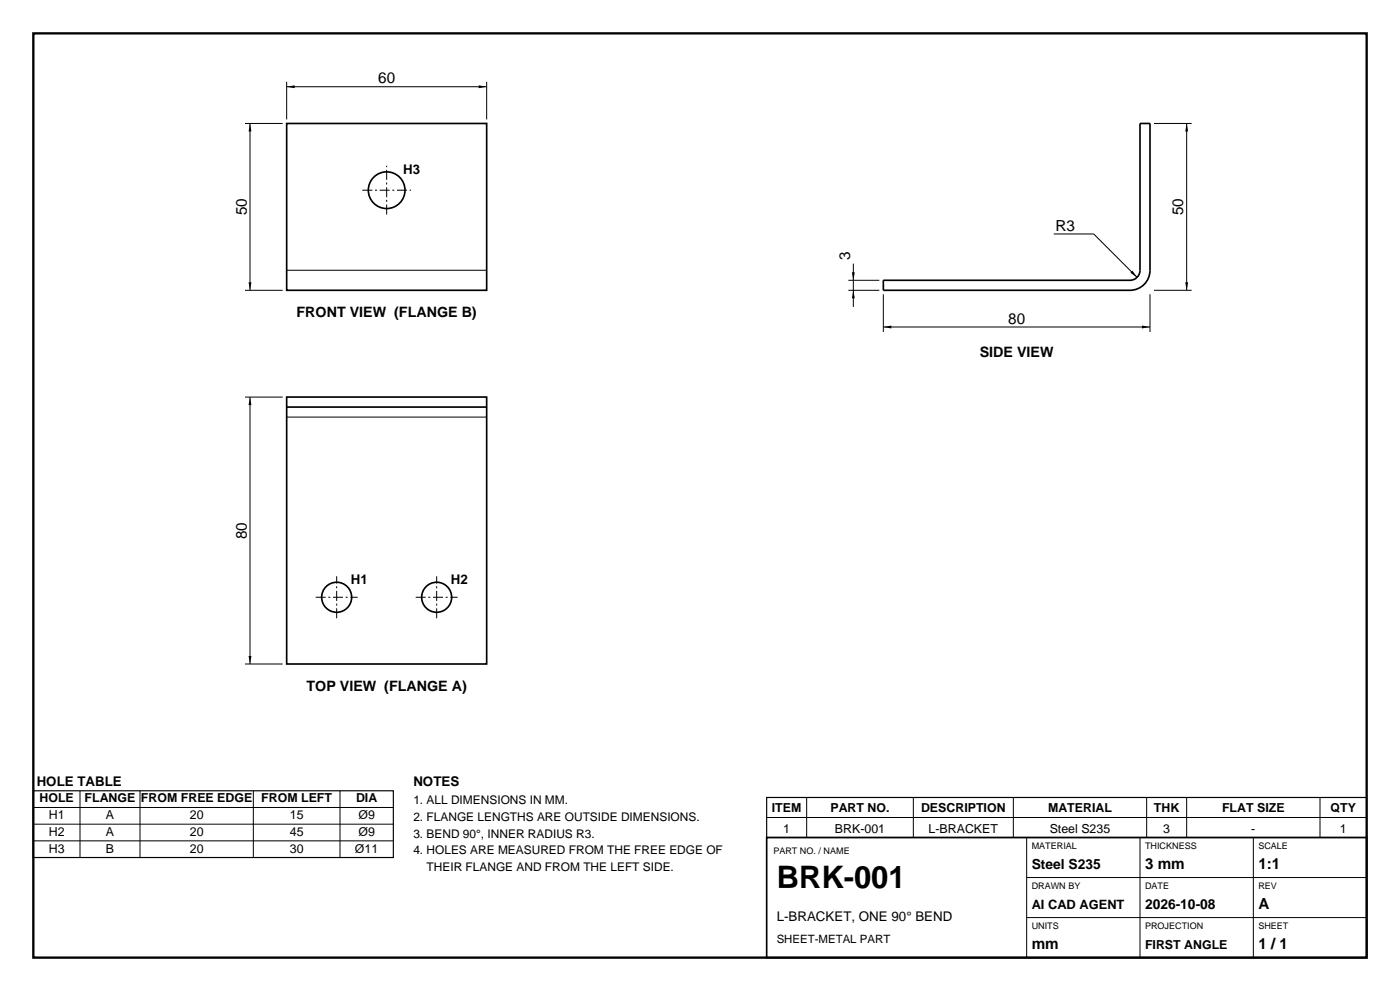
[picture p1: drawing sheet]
<svg xmlns="http://www.w3.org/2000/svg" width="420mm" height="297mm" viewBox="0 0 420 297" stroke-linecap="round" stroke-linejoin="round" font-family="sans-serif">
<defs><g id="words">
<text font-size="9.3" x="233" y="266">BRK-001</text>
<g font-size="4.6">
<text x="113.5" y="25">60</text>
<text x="74" y="64.5" transform="rotate(-90 74 64.5)">50</text>
<text x="355" y="64.5" transform="rotate(-90 355 64.5)">50</text>
<text x="316.6" y="69.1">R3</text>
<text x="255" y="78" transform="rotate(-90 255 78)">3</text>
<text x="302.5" y="97">80</text>
<text x="74" y="161.5" transform="rotate(-90 74 161.5)">80</text>
<text x="343.5" y="260.4">3 mm</text>
<text x="377.5" y="260.4">1:1</text>
<text x="377.5" y="272.4">A</text>
<text x="309.5" y="284.4">mm</text>
<text x="377.5" y="284.4">1 / 1</text>
</g>
<g font-size="4.3">
<text x="89" y="95">FRONT VIEW (FLANGE B)</text>
<text x="293.9" y="107">SIDE VIEW</text>
<text x="92" y="207">TOP VIEW (FLANGE A)</text>
</g>
<g font-size="4.1">
<text x="309.5" y="260.4">Steel S235</text>
<text x="343.5" y="272.4">2026-10-08</text>
</g>
<g font-size="4">
<text x="121" y="52.2">H3</text>
<text x="105.2" y="175">H1</text>
<text x="135.2" y="175">H2</text>
<text x="11" y="235.5">HOLE TABLE</text>
<text x="124" y="235.5">NOTES</text>
<text x="233" y="276">L-BRACKET, ONE 90° BEND</text>
</g>
<text font-size="3.9" x="309.5" y="272.4">AI CAD AGENT</text>
<g font-size="3.7">
<text x="11.8" y="240.5">HOLE</text>
<text x="14.6" y="245.5">H1</text>
<text x="25.4" y="240.5">FLANGE</text>
<text x="31.8" y="245.5">A</text>
<text x="42.3" y="240.5">FROM FREE EDGE</text>
<text x="56.9" y="245.5">20</text>
<text x="78.4" y="240.5">FROM LEFT</text>
<text x="86.9" y="245.5">15</text>
<text x="106.8" y="240.5">DIA</text>
<text x="107.5" y="245.5">Ø9</text>
<text x="231.6" y="243.5">ITEM</text>
<text x="249.1" y="243.5">PART NO.</text>
<text x="276.3" y="243.5">DESCRIPTION</text>
<text x="314.4" y="243.5">MATERIAL</text>
<text x="346.2" y="243.5">THK</text>
<text x="366.6" y="243.5">FLAT SIZE</text>
<text x="399.2" y="243.5">QTY</text>
<text x="14.6" y="250.5">H2</text>
<text x="31.8" y="250.5">A</text>
<text x="56.9" y="250.5">20</text>
<text x="86.9" y="250.5">45</text>
<text x="107.5" y="250.5">Ø9</text>
<text x="235" y="249.5">1</text>
<text x="250.5" y="249.5">BRK-001</text>
<text x="278.6" y="249.5">L-BRACKET</text>
<text x="314.9" y="249.5">Steel S235</text>
<text x="349" y="249.5">3</text>
<text x="375.4" y="249.5">-</text>
<text x="402" y="249.5">1</text>
<text x="14.6" y="255.5">H3</text>
<text x="31.8" y="255.5">B</text>
<text x="56.9" y="255.5">20</text>
<text x="86.9" y="255.5">30</text>
<text x="106.5" y="255.5">Ø11</text>
<text x="343.5" y="284.4">FIRST ANGLE</text>
</g>
<g font-size="3.6">
<text x="124" y="241">1. ALL DIMENSIONS IN MM.</text>
<text x="124" y="246">2. FLANGE LENGTHS ARE OUTSIDE DIMENSIONS.</text>
<text x="124" y="251">3. BEND 90°, INNER RADIUS R3.</text>
<text x="124" y="256">4. HOLES ARE MEASURED FROM THE FREE EDGE OF</text>
<text x="128" y="261">THEIR FLANGE AND FROM THE LEFT SIDE.</text>
</g>
<text font-size="3.4" x="233" y="282.5">SHEET-METAL PART</text>
<g font-size="2.7">
<text x="232" y="256">PART NO. / NAME</text>
<text x="309.5" y="254.4">MATERIAL</text>
<text x="343.5" y="254.4">THICKNESS</text>
<text x="377.5" y="254.4">SCALE</text>
<text x="309.5" y="266.4">DRAWN BY</text>
<text x="343.5" y="266.4">DATE</text>
<text x="377.5" y="266.4">REV</text>
<text x="309.5" y="278.4">UNITS</text>
<text x="343.5" y="278.4">PROJECTION</text>
<text x="377.5" y="278.4">SHEET</text>
</g>
</g></defs>
<path d="M10 10h400v277h-400z" fill="none" stroke="#000" stroke-width=".7" stroke-linecap="butt"/>
<g fill="none" stroke="#000" stroke-width=".5">
<path d="M86 37h60v50h-60zM265 84h74a3 3 0 0 0 3-3v-44h3v44a6 6 0 0 1-6 6h-74zM86 119h60v80h-60zM86 122h60M230 251h180v36h-180z"/>
<circle cx="116" cy="57" r="5.5"/>
<circle cx="101" cy="179" r="4.5"/>
<circle cx="131" cy="179" r="4.5"/>
</g>
<g fill="none" stroke="#000" stroke-width=".3">
<path d="M73.5 37h11.3M75 37v50M86 24.5v11.3M86 26h60M146 24.5v11.3M346.2 37h11.3M356 37v50M256 79v13M316.1 70.1h12l13 13M73.5 87h11.3M86 81h60M254.5 87h9.3"/>
<path d="M254.5 84h9.3M265 88.2v11.3M265 98h80M345 88.2v11.3M346.2 87h11.3M73.5 119h11.3M75 119v80M86 125h60M73.5 199h11.3M24 237v20M42 237v20M76 237v20"/>
<path d="M102 237v20M242 239v12M274 239v12M304 239v12M344 239v12M356 239v12M396 239v12M10 242h108M10 247h108M10 252h108M230 245h180M308 251v36"/>
<path d="M342 251v36M376 251v36M308 275h102M308 263h102"/>
</g>
<path d="M108.7 57h14.6M116 64.3v-14.6M94.7 179h12.6M124.7 179h12.6M101 185.3v-12.6M131 185.3v-12.6" fill="none" stroke="#000" stroke-width=".3" stroke-dasharray="3 .8 .6 .8" stroke-linecap="butt"/>
<g fill="#000">
<path d="M75 37l.4 2.4h-.8zM86 26l2.4-.4v.8zM143.6 25.6l2.4 .4-2.4 .4zM356 37l.4 2.4h-.8zM74.6 84.6h.8l-.4 2.4zM256 87l.4 2.4h-.8zM255.6 81.6h.8l-.4 2.4zM265 98l2.4-.4v.8zM339.1 81.7l.6-.6 1.4 2zM342.6 97.6l2.4 .4-2.4 .4zM355.6 84.6h.8l-.4 2.4zM75 119l.4 2.4h-.8z"/>
<path d="M74.6 196.6h.8l-.4 2.4z"/>
</g>
<path d="M10 237h108v20h-108zM230 239h180v12h-180z" fill="none" stroke="#000" stroke-width=".35"/>
<use href="#words"/>
</svg>
